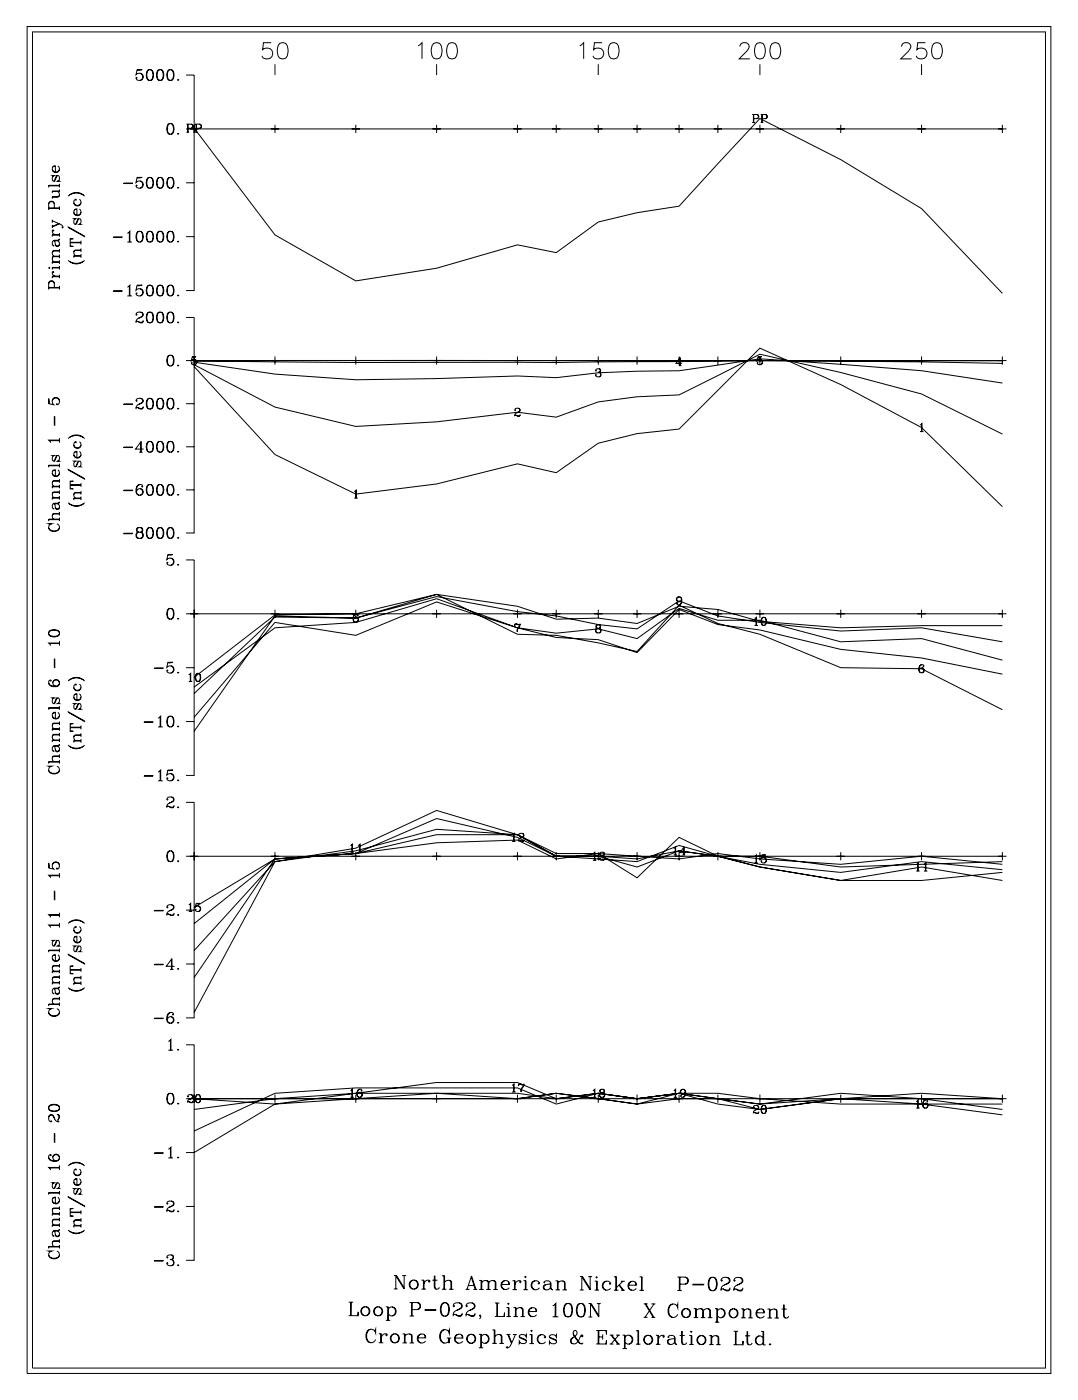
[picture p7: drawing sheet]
<svg xmlns="http://www.w3.org/2000/svg" width="215mm" height="279mm" viewBox="0 0 215 279" stroke-linecap="round" stroke-linejoin="round" font-family="sans-serif">
<g fill="none" stroke="#000" stroke-width=".2">
<path d="M5.4 5.3h204v268.5h-204zM6.5 6.4h201.9v266.3h-201.9zM27.3 14l1-.1h-1l-.2 1a.77 .77 0 0 1 1.2-.2 .77 .77 0 0 1 0 1.2 .77 .77 0 0 1-1.2-.3l.1-.2v.2M27.9 14.6a.75 .75 0 0 1 .5 .7 .75 .75 0 0 1-.5 .7M29.8 13.9a.97 .97 0 0 0-.6 1.2l.1 .5a.67 .67 0 0 0 .6 .4 .67 .67 0 0 0 .6-.4 1.82 1.82 0 0 0-.2-1.6 .58 .58 0 0 0-.9 .3 1.26 1.26 0 0 0 .4 1.7M30 13.9a1.36 1.36 0 0 1 0 2.1M31.8 13.9a1.16 1.16 0 0 0-.5 1.7 .66 .66 0 0 0 .6 .4 .66 .66 0 0 0 .6-.4 1.71 1.71 0 0 0-.2-1.6 .58 .58 0 0 0-.9 .3 1.25 1.25 0 0 0 .4 1.7M32 13.9a1.38 1.38 0 0 1 0 2.1M33.9 13.9a.97 .97 0 0 0-.7 1.2l.1 .5a.67 .67 0 0 0 .7 .4 .67 .67 0 0 0 .6-.4 1.82 1.82 0 0 0-.2-1.6 .58 .58 0 0 0-.9 .3 1.26 1.26 0 0 0 .4 1.7M34.1 13.9a1.36 1.36 0 0 1 0 2.1M35.5 15.8l.1 .1-.1 .1zM37.1 15h1.6v42.9h-1.6"/>
<path d="M54 8.5h-1.5l-.2 1.4a1.14 1.14 0 0 1 1.8 0 1.14 1.14 0 0 1-.2 1.7 1.14 1.14 0 0 1-1.7-.5M54.8 12.8v2.2M55.7 8.7a1.05 1.05 0 0 1 1.6 .4 2.69 2.69 0 0 1-.4 2.5 1.06 1.06 0 0 1-1.5-.5 2.68 2.68 0 0 1 .3-2.4zM83.3 9.1l.8-.6v3.2M86.4 8.7a1.05 1.05 0 0 1 1.5 .4 2.68 2.68 0 0 1-.3 2.5 1.06 1.06 0 0 1-1.5-.5 2.68 2.68 0 0 1 .3-2.4zM87 12.8v2.2M89.5 8.7a1.04 1.04 0 0 1 1.5 .4 2.66 2.66 0 0 1-.3 2.5 1.06 1.06 0 0 1-1.5-.5 2.68 2.68 0 0 1 .3-2.4zM115.5 9.1l.8-.6v3.2M119.2 12.8v2.2M120 8.5h-1.5l-.2 1.4a1.14 1.14 0 0 1 1.7 0 1.14 1.14 0 0 1-.2 1.7 1.14 1.14 0 0 1-1.6-.5M121.7 8.7a1.04 1.04 0 0 1 1.5 .4 2.65 2.65 0 0 1-.3 2.5 1.05 1.05 0 0 1-1.5-.5 2.68 2.68 0 0 1 .3-2.4zM147.5 9.3a.81 .81 0 0 1 .6-.8h.6a.79 .79 0 0 1 .5 1.2l-1.9 2h2.2"/>
<path d="M150.8 8.7a1.05 1.05 0 0 1 1.6 .4 2.68 2.68 0 0 1-.3 2.5 1.06 1.06 0 0 1-1.6-.5 2.68 2.68 0 0 1 .3-2.4zM151.4 12.8v2.2M153.9 8.7a1.04 1.04 0 0 1 1.5 .4 2.65 2.65 0 0 1-.3 2.5 1.05 1.05 0 0 1-1.5-.5 2.68 2.68 0 0 1 .3-2.4zM179.7 9.3a.81 .81 0 0 1 .6-.8h.6a.79 .79 0 0 1 .5 1.2l-1.9 2h2.2M183.7 12.8v2.2M184.4 8.5h-1.5l-.2 1.4a1.14 1.14 0 0 1 1.8 0 1.14 1.14 0 0 1-.2 1.7 1.14 1.14 0 0 1-1.7-.5M186.1 8.7a1.04 1.04 0 0 1 1.5 .4 2.65 2.65 0 0 1-.3 2.5 1.05 1.05 0 0 1-1.5-.5 2.7 2.7 0 0 1 .3-2.4zM9.7 37h2.1M10.4 33.8a.75 .75 0 0 0 .7 .5 .75 .75 0 0 0 .7-.5M11 33.2l-.5 .1M11.4 35l-.5 1h-.4a.7 .7 0 0 1 .1-.9l.2-.1h-.4l.2 .1M11.5 38.2a.66 .66 0 0 1 0 1.1h-1.1"/>
<path d="M11.5 33.1a.72 .72 0 0 1 .2 1 .72 .72 0 0 1-1.1 0 .72 .72 0 0 1 .2-1h.2v1.2M11.6 36l.2 .1h-.4l.4-.4v-.4l-.2-.3h-.3l-.6 1.1M11.8 38.9l-.3 .3h-1.1v.4M11.8 36.6v.8M11.8 37.8v.4h-1.4M11.8 38.1h-1.4v.4M11.8 36.9h-2.1v.5M13.6 39.1a2.2 2.2 0 0 1 3.3 0M13.8 38.9l.4-.2a2.57 2.57 0 0 1 2.5 .2M15.8 39.7a.72 .72 0 0 1 .2 1.1 .72 .72 0 0 1-1.1 0 .72 .72 0 0 1 .2-1.1v.2l-.1-.1M24.7 36.5l1.7 .1zM27.3 35.5l1-.1h-1l-.2 1a.77 .77 0 0 1 1.2-.3 .77 .77 0 0 1 0 1.2 .77 .77 0 0 1-1.2-.2l.1-.2v.2"/>
<path d="M27.9 36.1a.75 .75 0 0 1 .5 .7 .75 .75 0 0 1-.5 .7M29.8 35.4a.97 .97 0 0 0-.6 1.2l.1 .5a.67 .67 0 0 0 .6 .4 .67 .67 0 0 0 .6-.4 1.82 1.82 0 0 0-.2-1.6 .58 .58 0 0 0-.9 .3 1.26 1.26 0 0 0 .4 1.7M30 35.4a1.36 1.36 0 0 1 0 2.1M31.8 35.4a1.16 1.16 0 0 0-.5 1.7 .66 .66 0 0 0 .6 .4 .66 .66 0 0 0 .6-.4 1.71 1.71 0 0 0-.2-1.6 .58 .58 0 0 0-.9 .3 1.25 1.25 0 0 0 .4 1.7M32 35.4a1.38 1.38 0 0 1 0 2.1M33.9 35.4a.97 .97 0 0 0-.7 1.2l.1 .5a.67 .67 0 0 0 .7 .4 .67 .67 0 0 0 .6-.4 1.82 1.82 0 0 0-.2-1.6 .58 .58 0 0 0-.9 .3 1.26 1.26 0 0 0 .4 1.7M33.9 24.6a.97 .97 0 0 0-.7 1.2l.1 .6a.67 .67 0 0 0 .7 .4 .67 .67 0 0 0 .6-.4 1.82 1.82 0 0 0-.2-1.7 .58 .58 0 0 0-.9 .3 1.26 1.26 0 0 0 .4 1.8M34.1 35.4a1.36 1.36 0 0 1 0 2.1M34.1 24.6a1.36 1.36 0 0 1 0 2.2M35.5 37.3l.1 .1-.1 .1zM35.5 26.6l.1 .1-.1 .1zM37.1 25.7h2.4"/>
<path d="M37.1 36.4h1.6M37.2 24.7h.9a.42 .42 0 0 1 .4 .5 .42 .42 0 0 1-.4 .4h-.6M37.2 26.3h.5M37.4 24.7v1.6M37.5 24.7v1.6M38.1 24.7l.3 .3-.1 .4-.2 .2M38.7 25.5l16.1 21.3 16.1 9.2 16.1-2.5 16.1-4.7 7.8 1.6 8.3-6.1 7.8-1.9 8.3-1.3 16.1-17.5 16.2 8.2 16.1 9.8 16.1 16.9M38.7 25.7h161.1M38.7 24.9v1.6M38.8 24.7h1a.42 .42 0 0 1 .4 .5 .42 .42 0 0 1-.4 .4h-.6M38.8 26.3h.6M39.1 24.7v1.6"/>
<path d="M39.2 24.7v1.6M39.8 24.7l.3 .3-.1 .4-.2 .2M54 25.7h1.6M54.8 24.9v1.6M70.1 25.7h1.6M70.9 24.9v1.6M86.2 25.7h1.6M87 24.9v1.6M102.3 25.7h1.6M103.1 24.9v1.6M110 25.7h1.7M110.9 24.9v1.6"/>
<path d="M118.4 25.7h1.7M119.2 24.9v1.6M126.1 25.7h1.7M127 24.9v1.6M134.5 25.7h1.7M135.3 24.9v1.6M142.3 25.7h1.6M143.1 24.9v1.6M149.9 22.8h.9a.42 .42 0 0 1 .4 .4 .42 .42 0 0 1-.4 .5h-.6M149.9 24.4h.5M150.1 22.8v1.6M150.2 22.8v1.6"/>
<path d="M150.6 25.7h1.7M150.8 22.8l.3 .3v.4l-.3 .2M151.4 24.9v1.6M151.6 22.8h.9a.42 .42 0 0 1 .4 .4 .42 .42 0 0 1-.4 .5h-.6M151.6 24.4h.5M151.8 22.8v1.6M151.9 22.8v1.6M152.5 22.8l.3 .3-.1 .4-.2 .2M166.7 25.7h1.7M167.6 24.9v1.6M182.8 25.7h1.7M183.7 24.9v1.6"/>
<path d="M199 25.7h1.6M199.8 24.9v1.6M9.7 56.5a.58 .58 0 0 1 .6-.4 .58 .58 0 0 1 .5 .4M9.7 40.6a.58 .58 0 0 1 .6-.4 .58 .58 0 0 1 .5 .4M9.7 57.4h2.1M9.7 57.3h2.1M9.7 41.5h2.1M9.7 41.4h2.1M9.8 53.3v.2l-.1-.1zM10.4 44l1.4 .6a.84 .84 0 0 1 .8 .7l-.1 .1v-.2M10.4 55.1h1.4M10.4 43.8v.6"/>
<path d="M10.4 44.8v.6M10.4 53.4h1.4M10.4 52.3h1.4M10.4 46.9h1.4M10.5 54.2l.1 .1 .1-.1-.2-.1a.59 .59 0 0 0 0 .6 .59 .59 0 0 0 .5 .3M10.5 45.9h.2l-.2-.1a.59 .59 0 0 0 .5 1M10.8 57.3v-.8a.56 .56 0 0 0-.5-.6 .56 .56 0 0 0-.6 .6v1.2M10.8 48l.3 1 .4 .1a.65 .65 0 0 0 0-1.1M10.8 41.4v-.8a.56 .56 0 0 0-.5-.5 .56 .56 0 0 0-.6 .5v1.3M11 48.7a.42 .42 0 0 0 .4 .3 .42 .42 0 0 0 .4-.3M11.6 44.6l-1.2 .5M11.8 51.1h-1.1a.66 .66 0 0 0 0 1.1"/>
<path d="M11.8 51.2h-1.1l-.3 .3M11.8 49.9h-1.1a.66 .66 0 0 0 0 1.2M11.8 50h-1.1l-.3 .3M11.8 47.7l-.3 .2-.9 .1a.7 .7 0 0 0-.1 .9l.2 .1-.1-.1M11.8 47.6l-.1 .3-.2 .1h-.9M11.8 41.1v.8M11.8 46.5v.7M11.8 49.6v.7M11.8 50.7v.8M11.8 51.9v.7M11.8 53v.7M11.8 54.7v.8"/>
<path d="M11.8 57v.7M11.8 55h-1.4v.5M11.8 46.8h-1.4v.4M11.8 52.2h-1.4v.4M11.8 53.3h-1.4v.4M11.8 44.6l-1.4 .6M13.6 51.9a2.2 2.2 0 0 0 3.3 0M13.6 45.2l3.3 2zM13.8 52.1l.4 .2a2.67 2.67 0 0 0 2.5-.2M14 47.7l.6-.1h-.6v1.5h.6l-.6-.1M14 48.4h2.1M14 48.3h2.1"/>
<path d="M14.7 42.4a.75 .75 0 0 0 .7 .5 .75 .75 0 0 0 .7-.5M14.7 40.4a.75 .75 0 0 0 .7 .5 .75 .75 0 0 0 .7-.5M14.7 51.1h1.4M15.3 41.8l-.5 .1M15.7 43.6l-.5 1h-.4a.7 .7 0 0 1 .1-.9l.2-.1h-.4l.2 .1M15.8 41.7a.72 .72 0 0 1 .2 1 .72 .72 0 0 1-1.1 0 .72 .72 0 0 1 .2-1h.2v1.2M15.9 44.6l.2 .1h-.4l.4-.4v-.4l-.2-.3h-.3l-.6 1.1M16.1 49.8h-1.1a.65 .65 0 0 0 0 1.2M16.1 49.9h-1.1l-.3 .3M16.1 51h-1.4v.4M16.1 48v.7M16.1 49.5v.7"/>
<path d="M16.1 50.7v.7M22.6 58l1.7 .1zM22.6 47.2l1.7 .1zM25.4 57.2l.5-.4v2.2M25.4 46.5l.5-.4v2.1M25.4 59h.9M25.4 48.2h.9M25.8 46.2v2M25.8 56.9v2.1M27.3 56.9l1-.1h-1l-.2 1.1a.77 .77 0 0 1 1.2-.3 .77 .77 0 0 1 0 1.2 .77 .77 0 0 1-1.2-.2l.1-.2v.2M27.7 46.1a1.16 1.16 0 0 0-.5 1.7 .66 .66 0 0 0 .6 .5 .66 .66 0 0 0 .6-.5 1.71 1.71 0 0 0-.2-1.6 .58 .58 0 0 0-.9 .3 1.25 1.25 0 0 0 .4 1.7M27.9 57.6a.75 .75 0 0 1 .5 .7 .75 .75 0 0 1-.5 .7"/>
<path d="M27.9 46.1a1.38 1.38 0 0 1 0 2.1M29.8 56.8a.97 .97 0 0 0-.6 1.3l.1 .5a.67 .67 0 0 0 .6 .4 .67 .67 0 0 0 .6-.4 1.82 1.82 0 0 0-.2-1.7 .58 .58 0 0 0-.9 .3 1.26 1.26 0 0 0 .4 1.8M29.8 46.1a.97 .97 0 0 0-.6 1.2l.1 .5a.67 .67 0 0 0 .6 .5 .67 .67 0 0 0 .6-.5 1.82 1.82 0 0 0-.2-1.6 .58 .58 0 0 0-.9 .3 1.26 1.26 0 0 0 .4 1.7M30 56.8a1.36 1.36 0 0 1 0 2.2M30 46.1a1.36 1.36 0 0 1 0 2.1M31.8 56.8a1.16 1.16 0 0 0-.5 1.8 .66 .66 0 0 0 .6 .4 .66 .66 0 0 0 .6-.4 1.71 1.71 0 0 0-.2-1.7 .58 .58 0 0 0-.9 .3 1.25 1.25 0 0 0 .4 1.8M31.8 46.1a1.16 1.16 0 0 0-.5 1.7 .66 .66 0 0 0 .6 .5 .66 .66 0 0 0 .6-.5 1.71 1.71 0 0 0-.2-1.6 .58 .58 0 0 0-.9 .3 1.25 1.25 0 0 0 .4 1.7M32 56.8a1.38 1.38 0 0 1 0 2.2M32 46.1a1.38 1.38 0 0 1 0 2.1M33.9 56.8a.97 .97 0 0 0-.7 1.3l.1 .5a.67 .67 0 0 0 .7 .4 .67 .67 0 0 0 .6-.4 1.82 1.82 0 0 0-.2-1.7 .58 .58 0 0 0-.9 .3 1.26 1.26 0 0 0 .4 1.8M33.9 46.1a.97 .97 0 0 0-.7 1.2l.1 .5a.67 .67 0 0 0 .7 .5 .67 .67 0 0 0 .6-.5 1.82 1.82 0 0 0-.2-1.6 .58 .58 0 0 0-.9 .3 1.26 1.26 0 0 0 .4 1.7M34.1 56.8a1.36 1.36 0 0 1 0 2.2"/>
<path d="M34.1 46.1a1.36 1.36 0 0 1 0 2.1M35.5 58.8l.1 .1-.1 .1zM35.5 48l.1 .1-.1 .1zM37.1 47.2h1.6M10.4 79.9a.75 .75 0 0 1 .7-.6 .75 .75 0 0 1 .7 .6M27.2 79.8l.1 .1h-.2a.74 .74 0 0 1 .8-.5 .74 .74 0 0 1 .6 .6l-.4 .4a1.06 1.06 0 0 0-1 1.1M27.2 62.6v.2l-.1-.1a.74 .74 0 0 1 .8-.5 .74 .74 0 0 1 .6 .6l-.4 .4a1.06 1.06 0 0 0-1 1.2M28 79.4l.2 .1a.49 .49 0 0 1 .1 .7l-.7 .4M28 62.2l.2 .1a.49 .49 0 0 1 .1 .7l-.7 .4M28.5 64l-.3 .2-.8-.2-.3 .1M28.5 63.8l-.2 .6h-.4l-.5-.4M29.8 79.4a.97 .97 0 0 0-.6 1.2l.1 .5a.67 .67 0 0 0 .6 .4 .67 .67 0 0 0 .6-.4 1.82 1.82 0 0 0-.2-1.6 .58 .58 0 0 0-.9 .3 1.26 1.26 0 0 0 .4 1.7"/>
<path d="M29.8 62.2a.97 .97 0 0 0-.6 1.2l.1 .5a.67 .67 0 0 0 .6 .5 .67 .67 0 0 0 .6-.5 1.82 1.82 0 0 0-.2-1.6 .58 .58 0 0 0-.9 .3 1.26 1.26 0 0 0 .4 1.8M30 79.4a1.36 1.36 0 0 1 0 2.1M30 62.2a1.36 1.36 0 0 1 0 2.2M31.8 79.4a1.15 1.15 0 0 0-.5 1.7 .66 .66 0 0 0 .6 .4 .66 .66 0 0 0 .6-.4 1.71 1.71 0 0 0-.2-1.6 .58 .58 0 0 0-.9 .3 1.25 1.25 0 0 0 .4 1.7M31.8 62.2a1.16 1.16 0 0 0-.5 1.7 .66 .66 0 0 0 .6 .5 .66 .66 0 0 0 .6-.5 1.71 1.71 0 0 0-.2-1.6 .58 .58 0 0 0-.9 .3 1.25 1.25 0 0 0 .4 1.8M32 79.4a1.38 1.38 0 0 1 0 2.1M32 62.2a1.38 1.38 0 0 1 0 2.2M33.9 79.4a.97 .97 0 0 0-.7 1.2l.1 .5a.67 .67 0 0 0 .7 .4 .67 .67 0 0 0 .6-.4 1.82 1.82 0 0 0-.2-1.6 .58 .58 0 0 0-.9 .3 1.26 1.26 0 0 0 .4 1.7M33.9 70.8a.97 .97 0 0 0-.7 1.2l.1 .5a.67 .67 0 0 0 .7 .5 .67 .67 0 0 0 .6-.5 1.82 1.82 0 0 0-.2-1.6 .58 .58 0 0 0-.9 .3 1.26 1.26 0 0 0 .4 1.7M33.9 62.2a.97 .97 0 0 0-.7 1.2l.1 .5a.67 .67 0 0 0 .7 .5 .67 .67 0 0 0 .6-.5 1.82 1.82 0 0 0-.2-1.6 .58 .58 0 0 0-.9 .3 1.26 1.26 0 0 0 .4 1.8M34.1 79.4a1.35 1.35 0 0 1 0 2.1M34.1 70.8a1.36 1.36 0 0 1 0 2.1"/>
<path d="M34.1 62.2a1.36 1.36 0 0 1 0 2.2M35.5 72.7l.1 .1-.1 .1zM35.5 64.1l.1 .1-.1 .2zM37.1 63.3h1.6v42.9h-1.6M37.1 71.9h2.4M38.3 71.2l.8-.1h-.8l-.1 .8a.58 .58 0 0 1 .8-.2 .58 .58 0 0 1 0 .9 .58 .58 0 0 1-.8-.2v-.1v.1M38.7 73.1l16.1 17.5 16.1 7.9 16.1-2 16.1-4 7.8 1.7 8.3-5.9 7.8-1.9 8.3-.9 16.1-16.1 16.2 7.2 16.1 8.6 16.1 15.8M38.7 71.9h161.1M38.7 71.1v1.6l16.1 8.4 16.1 3.9 16.1-.9 16.1-1.9 7.8 .9 8.3-3 7.8-1 8.3-.4 16.1-8.1 16.2 3.6 16.1 4.3 16.1 8M38.7 72.2l16.1 2.4 16.1 1.1 16.1-.2 16.1-.6 7.8 .4 8.3-1 7.8-.3 8.3-.1 16.1-2.4 32.3 2.4 16.1 2.4M38.7 71.9a2724 2724 0 0 0 64.4 .3l7.8 .1 32.2-.3a2138.8 2138.8 0 0 1 56.7 .4M38.8 71.6l.1 .1a.56 .56 0 0 1 .3 .6 .56 .56 0 0 1-.4 .4"/>
<path d="M54 71.9h1.6M54.8 71.1v1.6M70.1 71.9h1.6M70.9 71.1v1.6M86.2 71.9h1.6M87 71.1v1.6M102.3 71.9h1.6M103.1 71.1v1.6M110 71.9h1.7M110.9 71.1v1.6M118.4 71.9h1.7M118.8 73.8v.1h-.1a.51 .51 0 0 1 .5-.4 .51 .51 0 0 1 .5 .5l-.1 .1-.4 .1"/>
<path d="M119.2 71.1v1.6M119.4 73.5l.2 .2-.1 .4-.1 .1 .1 .1a.45 .45 0 0 1 .3 .5 .45 .45 0 0 1-.4 .3l-.6-.1-.1-.2 .1-.1v.1M119.6 74.3l.1 .5-.3 .3M126.1 71.9h1.7M127 71.1v1.6M134.5 71.9h1.7M135.3 72.9h.5M135.3 71.1v1.6M135.5 71.4v1.5M136 72.4h-1.3l.9-1.1v1.6M142.3 71.9h1.6M143.1 71.1v1.6"/>
<path d="M150.6 71.9h1.7M151.1 71.2l.7-.1h-.7l-.2 .8a.57 .57 0 0 1 .9-.3 .57 .57 0 0 1 0 .9 .57 .57 0 0 1-.9-.2l.1-.1v.2M151.4 71.1v1.6M151.5 71.6l.2 .1a.56 .56 0 0 1 .2 .5 .56 .56 0 0 1-.4 .5M166.7 71.9h1.7M167.6 71.1v1.6M182.8 71.9h1.7M183.7 71.1v1.6M199 71.9h1.6M199.8 71.1v1.6M9.7 92.8h2.1M9.8 80.5l-.1-1.1v1.1l1 .2a.77 .77 0 0 1-.2-1.2 .77 .77 0 0 1 1.2 0 .77 .77 0 0 1-.3 1.2l-.2-.1 .1-.1 .1 .1"/>
<path d="M9.8 87.8h2M10.4 94.4a.75 .75 0 0 0 .7 .5 .75 .75 0 0 0 .7-.5M10.4 99.3h1.4M10.4 97h1.4M10.8 83l.1 1.8zM11 93.8l-.5 .1M11.4 90.8l-.5 1-.3 .1a.7 .7 0 0 1-.1-.9l.3-.2h-.4l.2 .1M11.5 93.7a.72 .72 0 0 1 .2 1 .72 .72 0 0 1-1.1 0 .72 .72 0 0 1 .2-1h.2v1.2M11.6 91.8l.2 .1h-.4l.4-.4v-.4l-.2-.3h-.3l-.6 1.1M11.8 100l-.1 .3-.2 .1h-.9M11.8 98.1h-1.1a.66 .66 0 0 0 0 1.1M11.8 98.2h-1.1l-.3 .3"/>
<path d="M11.8 95.8h-1.1a.65 .65 0 0 0 0 1.1M11.8 95.9h-1.1l-.3 .3M11.8 87.7h-2.1l.4 .5M11.8 87.3v.9M11.8 92.4v.7M11.8 95.5v.7M11.8 96.6v.7M11.8 97.8v.7M11.8 98.9v.7M11.8 96.9h-1.4v.4M11.8 99.2h-1.4v.4M11.8 92.7h-2.1v.4"/>
<path d="M13.6 93.6l3.3 1.9zM13.6 87.4a2.2 2.2 0 0 1 3.3 0M13.8 87.2l.4-.2a2.56 2.56 0 0 1 2.5 .2M14 96l.6-.1h-.6v1.5h.6l-.6-.1M14 96.7h2.1M14 96.6h2.1M14.7 90.7a.75 .75 0 0 0 .7 .5 .75 .75 0 0 0 .7-.5M14.7 88.7a.75 .75 0 0 0 .7 .6 .75 .75 0 0 0 .7-.6M14.7 99.4h1.4M15.3 90.1l-.5 .1M15.7 91.9l-.5 1h-.4a.7 .7 0 0 1 .1-.9l.2-.1h-.4l.2 .1M15.8 90a.72 .72 0 0 1 .2 1.1 .72 .72 0 0 1-1.1 0 .72 .72 0 0 1 .2-1.1h.2v1.2"/>
<path d="M15.8 88a.72 .72 0 0 1 .2 1.1 .72 .72 0 0 1-1.1 0 .72 .72 0 0 1 .2-1.1v.2l-.1-.1M15.9 92.9l.2 .1h-.4l.4-.4v-.4l-.2-.3h-.3l-.6 1.1M16.1 98.2h-1.1a.65 .65 0 0 0 0 1.1M16.1 98.3h-1.1l-.3 .3M16.1 99.3h-1.4v.4M16.1 96.3v.7M16.1 97.8v.8M16.1 99v.7M24.7 97.7l1.7 .1zM24.7 89.1l1.7 .1zM24.7 80.5l1.7 .1zM27.7 90.1h.7"/>
<path d="M27.8 96.6a1.29 1.29 0 0 0-.1 2.1M27.9 97.4a.69 .69 0 0 1 .5 .7 .69 .69 0 0 1-.5 .6M28 88.2v1.9M28.3 96.9l-.1 .1 .1 .1 .1-.2a.75 .75 0 0 0-.9-.3 .75 .75 0 0 0-.4 .9v.6a.7 .7 0 0 0 .7 .7 .7 .7 0 0 0 .7-.7 .7 .7 0 0 0-.7-.7l-.5 .3-.1 .3M28.5 81.2l-.3 .2-.8-.2-.3 .1M28.5 81l-.2 .5h-.4l-.5-.3M28.6 89.5h-1.6l1.1-1.5v2.1M29.8 96.6a.97 .97 0 0 0-.6 1.2l.1 .5a.67 .67 0 0 0 .6 .4 .67 .67 0 0 0 .6-.4 1.82 1.82 0 0 0-.2-1.6 .58 .58 0 0 0-.9 .3 1.26 1.26 0 0 0 .4 1.7M29.8 88a.97 .97 0 0 0-.6 1.2l.1 .5a.67 .67 0 0 0 .6 .4 .67 .67 0 0 0 .6-.4 1.83 1.83 0 0 0-.2-1.6 .58 .58 0 0 0-.9 .3 1.27 1.27 0 0 0 .4 1.7M30 96.6a1.36 1.36 0 0 1 0 2.1M30 88a1.36 1.36 0 0 1 0 2.1M31.8 96.6a1.16 1.16 0 0 0-.5 1.7 .66 .66 0 0 0 .6 .4 .66 .66 0 0 0 .6-.4 1.71 1.71 0 0 0-.2-1.6 .58 .58 0 0 0-.9 .3 1.25 1.25 0 0 0 .4 1.7"/>
<path d="M31.8 88a1.15 1.15 0 0 0-.5 1.7 .66 .66 0 0 0 .6 .4 .66 .66 0 0 0 .6-.4 1.72 1.72 0 0 0-.2-1.6 .58 .58 0 0 0-.9 .3 1.26 1.26 0 0 0 .4 1.7M32 96.6a1.38 1.38 0 0 1 0 2.1M32 88a1.38 1.38 0 0 1 0 2.1M33.9 96.6a.97 .97 0 0 0-.7 1.2l.1 .5a.67 .67 0 0 0 .7 .4 .67 .67 0 0 0 .6-.4 1.82 1.82 0 0 0-.2-1.6 .58 .58 0 0 0-.9 .3 1.26 1.26 0 0 0 .4 1.7M33.9 88a.97 .97 0 0 0-.7 1.2l.1 .5a.67 .67 0 0 0 .7 .4 .67 .67 0 0 0 .6-.4 1.83 1.83 0 0 0-.2-1.6 .58 .58 0 0 0-.9 .3 1.27 1.27 0 0 0 .4 1.7M34.1 96.6a1.36 1.36 0 0 1 0 2.1M34.1 88a1.36 1.36 0 0 1 0 2.1M35.4 98.6h.2l-.1 .1zM35.4 90h.2l-.1 .1zM35.5 81.3l.1 .1-.1 .1zM37.1 97.6h1.6M37.1 89.1h1.6"/>
<path d="M37.1 80.5h1.6M70.6 98l.4-.3v1.6M70.6 99.3h.7M70.9 97.8v1.5M102.7 81.7v.1l-.1-.1a.55 .55 0 0 1 .6-.4 .55 .55 0 0 1 .5 .5l-.4 .3a.78 .78 0 0 0-.7 .9M103.3 81.4l.3 .3a.6 .6 0 0 1-.6 .6M103.7 82.8l-.3 .1-.8-.1M103.7 82.6l-.2 .4-.7-.2M183.4 84.7l.3-.3v1.6M183.4 86h.7M183.7 84.5v1.5M9.7 105.2a1.22 1.22 0 0 0 2.1 0"/>
<path d="M9.7 103.6h2.1M10.8 100.4l.3 1 .4 .1a.64 .64 0 0 0 0-1.1M11 101.1a.42 .42 0 0 0 .4 .3 .42 .42 0 0 0 .4-.3M11.3 104.4a.79 .79 0 0 1 .5 .9 .79 .79 0 0 1-.8 .6 .94 .94 0 0 1-1-.2 .94 .94 0 0 1-.2-1l.2-.2-.3-.1h.6l-.3 .1M11.8 102.3h-1.1a.66 .66 0 0 0 0 1.2M11.8 102.5h-1.1l-.3 .3M11.8 100.1l-.3 .2-.9 .1a.7 .7 0 0 0-.1 .9l.2 .1-.1-.1M11.8 102v.8M11.8 103.2v.7M11.8 103.5h-2.1v.4M13.6 100.2a2.2 2.2 0 0 0 3.3 0M13.8 100.4l.4 .2a2.67 2.67 0 0 0 2.5-.2"/>
<path d="M24.7 106.3l1.7 .1zM27.6 105.2l-.3 .1-.1 .5a.72 .72 0 0 0 1.2 0v-.3a.7 .7 0 0 0-1-.2l-.1 .5 .3 .3M27.6 106.1l-.3 .1-.2 .3a.71 .71 0 0 0 .9 .8 .71 .71 0 0 0 .3-1.1l-.3-.1M27.6 106.1l-.2 .1a.69 .69 0 0 0-.1 .9l.3 .2M28 105.2l.3 .3v.3l-.3 .3M28 106.1l.2 .1a.7 .7 0 0 1 .1 .9l-.3 .2M29.8 105.2a.97 .97 0 0 0-.6 1.2l.1 .5a.67 .67 0 0 0 .6 .4 .67 .67 0 0 0 .6-.4 1.82 1.82 0 0 0-.2-1.6 .58 .58 0 0 0-.9 .3 1.26 1.26 0 0 0 .4 1.7M30 105.2a1.36 1.36 0 0 1 0 2.1M31.8 105.2a1.16 1.16 0 0 0-.5 1.7 .66 .66 0 0 0 .6 .4 .66 .66 0 0 0 .6-.4 1.71 1.71 0 0 0-.2-1.6 .58 .58 0 0 0-.9 .3 1.25 1.25 0 0 0 .4 1.7M32 105.2a1.38 1.38 0 0 1 0 2.1M33.5 110.6l1-.1h-1l-.3 1a.77 .77 0 0 1 1.2-.2 .77 .77 0 0 1 0 1.2 .77 .77 0 0 1-1.2-.2l.1-.2 .2 .1-.2 .1M33.9 105.2a.97 .97 0 0 0-.7 1.2l.1 .5a.67 .67 0 0 0 .7 .4 .67 .67 0 0 0 .6-.4 1.82 1.82 0 0 0-.2-1.6 .58 .58 0 0 0-.9 .3 1.26 1.26 0 0 0 .4 1.7"/>
<path d="M34.1 105.2a1.36 1.36 0 0 1 0 2.1M34.1 111.2a.75 .75 0 0 1 .5 .8 .75 .75 0 0 1-.5 .7M35.5 107.1l.1 .1-.1 .1zM35.5 112.5l.1 .1-.1 .1zM37.1 111.6h1.6v43h-1.6M135.3 119l-.3 .2a.51 .51 0 0 0 .3 .8M135.4 119a.96 .96 0 0 1-.1 1.6M135.8 119.5a.52 .52 0 0 1-.7 .4 .52 .52 0 0 1-.2-.8 .52 .52 0 0 1 .8-.1 .88 .88 0 0 1 .2 1 .88 .88 0 0 1-.8 .6l-.2-.3 .1-.1v.1M9.7 136.2a1.29 1.29 0 0 0 2.1 0M9.7 126.3a1.15 1.15 0 0 0 1.7 .5 .66 .66 0 0 0 .5-.6 .66 .66 0 0 0-.5-.6 1.74 1.74 0 0 0-1.6 .2 .59 .59 0 0 0 .3 .9 1.24 1.24 0 0 0 1.7-.4M9.7 126.1a1.38 1.38 0 0 1 2.1 0M9.8 128.3h2"/>
<path d="M10 135.6l.1 .1 .1-.1-.2-.1a.74 .74 0 0 0-.2 1 .74 .74 0 0 0 .8 .4h.6a.69 .69 0 0 0 .7-.8 .69 .69 0 0 0-.8-.6 .69 .69 0 0 0-.5 1l.5 .3M10.5 136a.69 .69 0 0 1 .7-.5 .69 .69 0 0 1 .6 .5M10.8 131.3l.1 1.8zM11.4 139.1l-.5 1-.3 .1a.7 .7 0 0 1-.1-.9l.3-.2h-.4l.2 .1M11.8 128.2h-2.1l.4 .5M11.8 127.8v.9M13.6 135.7a2.2 2.2 0 0 1 3.3 0M13.8 135.5l.4-.2a2.56 2.56 0 0 1 2.5 .2M14.7 139a.75 .75 0 0 0 .7 .5 .75 .75 0 0 0 .7-.5M14.7 137.1a.75 .75 0 0 0 .7 .5 .75 .75 0 0 0 .7-.5M15.3 138.4l-.5 .1M15.8 138.3a.72 .72 0 0 1 .2 1.1 .72 .72 0 0 1-1.1 0 .72 .72 0 0 1 .2-1.1h.2v1.2"/>
<path d="M15.8 136.4a.72 .72 0 0 1 .2 1 .72 .72 0 0 1-1.1 0 .72 .72 0 0 1 .2-1v.2l-.1-.1M30.8 133.1l1.7 .1zM33.5 132.1l1-.1h-1l-.3 1a.77 .77 0 0 1 1.2-.2 .77 .77 0 0 1 0 1.2 .77 .77 0 0 1-1.2-.3l.1-.2 .2 .1-.2 .1M33.9 121.3a.97 .97 0 0 0-.7 1.2l.1 .5a.67 .67 0 0 0 .7 .4 .67 .67 0 0 0 .6-.4 1.82 1.82 0 0 0-.2-1.6 .58 .58 0 0 0-.9 .3 1.26 1.26 0 0 0 .4 1.7M34.1 132.7a.75 .75 0 0 1 .5 .7 .75 .75 0 0 1-.5 .8M34.1 121.3a1.36 1.36 0 0 1 0 2.1M35.5 133.9l.1 .1-.1 .2zM35.5 123.2l.1 .1-.1 .1zM37.1 122.3h2.4M37.1 133.1h1.6M37.6 134.5l.4-.3v1.6M37.6 135.8h.7"/>
<path d="M37.9 134.3v1.5M38.7 122.3h161.1M38.7 121.5v1.7M39.4 134.2a.93 .93 0 0 0 0 1.6h.1a.94 .94 0 0 0 0-1.6h-.1a1.04 1.04 0 0 0 0 1.6M39.5 134.2a1.04 1.04 0 0 1 0 1.6M54 122.3h1.6M54.8 121.5v1.7M70.1 122.3h1.6M70.9 122.4a.96 .96 0 0 0-.1 1.6M70.9 121.5v1.7M71 123l.4 .5-.1 .3-.3 .2M71.3 122.6v.2l.1-.2a.56 .56 0 0 0-.7-.2 .56 .56 0 0 0-.3 .7v.4a.52 .52 0 0 0 .6 .6 .52 .52 0 0 0 .4-.7 .52 .52 0 0 0-.7-.3l-.3 .4"/>
<path d="M86.2 122.3h1.6M87 121.5v1.7M102.3 122.3h1.6M102.6 124.6l.2-.3 .5 .3 .4-.3-.1 .5a1.3 1.3 0 0 0-.5 1.1M102.6 124.3v.5M102.7 124.5l.3-.1 .3 .2M103.1 121.5v1.7M103.6 124.8a1.14 1.14 0 0 0-.6 1.1M110 122.3h1.7M110.9 121.5v1.7M118.4 122.3h1.7M119.1 124.5l-.3 .1v.4a.55 .55 0 0 0 .9 0v-.2a.56 .56 0 0 0-.8-.2l-.1 .4 .3 .2"/>
<path d="M119.1 125.2l-.4 .3a.53 .53 0 0 0 .6 .7 .53 .53 0 0 0 .3-.9l-.2-.1M119.1 125.2l-.3 .3v.5l.3 .2M119.2 121.5v1.7M119.4 124.5l.2 .3-.1 .4h-.1M119.4 125.2l.3 .3-.1 .5-.2 .2M126.1 122.3h1.7M127 121.5v1.7M134.5 122.3h1.7M135.3 121.5v1.7M142.3 122.3h1.6M143.1 121.5v1.7M150.4 123.4l.4-.4v1.7"/>
<path d="M150.4 124.7h.7M150.6 122.3h1.7M150.7 123.1v1.6M151.4 121.5v1.7M152.1 123a.93 .93 0 0 0 0 1.7h.2a.94 .94 0 0 0 0-1.7h-.2a1.04 1.04 0 0 0 0 1.7M152.3 123a1.04 1.04 0 0 1 0 1.7M166.7 122.3h1.7M167.6 121.5v1.7M182.8 122.3h1.7M183.7 132.5a.97 .97 0 0 0-.1 1.6M183.7 121.5v1.7M183.7 133.1l.4 .5v.3l-.4 .2"/>
<path d="M184.1 132.7v.2v-.2a.56 .56 0 0 0-.7-.2 .56 .56 0 0 0-.3 .7v.4a.52 .52 0 0 0 .6 .6 .52 .52 0 0 0 .5-.7 .52 .52 0 0 0-.8-.3l-.2 .4M199 122.3h1.6M199.8 134.4l-16.1-3.3-16.1-1.7-16.2-3.8-8.3-1.1-7.8-3-8.3 8.6-7.8-2.6-8.3-.4-7.8-2-16.1-5.1-16.1 6.6-16.1-2.5-16.1 18.9M199.8 131.6l-16.1-4.3-16.1 .6-16.2-4.3h-8.3l-7.8-2.3-8.3 6-7.8-2-8.3 .9-7.8-1.1-16.1-5.8-16.1 4.8-16.1 1-16.1 11.8M199.8 127.9l-16.1-2.8-16.1 .7-16.2-1.7-8.3-1.3-7.8-3-8.3 5.5-7.8-.8-8.3-1.7-7.8-.9-16.1-3-16.1 4.3-16.1-.2-16.1 15.2M199.8 124.7h-16.1l-16.1 .4-16.2-1.3-8.3-2.3-7.8-.7-8.3 3.5-7.8-1.1-8.3 .2-7.8-2.6-16.1-2.3-16.1 3.8-16.1 .3-16.1 12.4M199.8 121.5v1.7M9.7 153.5a1.22 1.22 0 0 0 2.1 0M9.7 151.9h2.1M9.7 141.2h2.1M10.4 142.7a.75 .75 0 0 0 .7 .5 .75 .75 0 0 0 .7-.5M10.4 147.6h1.4"/>
<path d="M10.4 145.4h1.4M10.8 148.7l.3 1 .4 .2a.64 .64 0 0 0 0-1.2M11 149.4a.42 .42 0 0 0 .4 .4 .42 .42 0 0 0 .4-.4M11 142.1l-.5 .1M11.3 152.7a.79 .79 0 0 1 .5 .9 .79 .79 0 0 1-.8 .6 .94 .94 0 0 1-1-.2 .94 .94 0 0 1-.2-1l.2-.2-.3-.1h.6l-.3 .1M11.5 142a.71 .71 0 0 1 .2 1.1 .71 .71 0 0 1-1.1 0 .71 .71 0 0 1 .2-1.1h.2v1.2M11.6 140.1l.2 .1h-.4l.4-.4v-.4l-.2-.3h-.3l-.6 1.1M11.8 150.7h-1.1a.66 .66 0 0 0 0 1.1M11.8 150.8h-1.1l-.3 .3M11.8 148.4l-.3 .2-.9 .1a.7 .7 0 0 0-.1 .9l.2 .1-.1-.1M11.8 148.3l-.1 .3-.2 .1h-.9M11.8 146.4h-1.1a.66 .66 0 0 0 0 1.1"/>
<path d="M11.8 146.5h-1.1l-.3 .3M11.8 144.1h-1.1a.65 .65 0 0 0 0 1.1M11.8 144.2h-1.1l-.3 .3M11.8 140.7v.8M11.8 143.8v.7M11.8 144.9v.8M11.8 146.1v.7M11.8 147.2v.7M11.8 150.4v.7M11.8 151.5v.7M11.8 145.2h-1.4v.5M11.8 147.5h-1.4v.4"/>
<path d="M11.8 141.1h-2.1v.4M11.8 151.8h-2.1v.4M13.6 148.5a2.2 2.2 0 0 0 3.3 0M13.6 141.9l3.3 1.9zM13.8 148.7l.4 .2a2.67 2.67 0 0 0 2.5-.2M14 144.3l.6-.1h-.6v1.6h.6l-.6-.1M14 145h2.1M14 144.9h2.1M14.7 147.7h1.4M15.7 140.2l-.5 1.1h-.4a.7 .7 0 0 1 .1-1l.2-.1h-.4l.2 .1M15.9 141.3l.2 .1h-.4l.4-.4v-.5l-.2-.3h-.3l-.6 1.2M16.1 146.5h-1.1a.65 .65 0 0 0 0 1.1"/>
<path d="M16.1 146.6h-1.1l-.3 .3M16.1 147.6h-1.4v.4M16.1 144.6v.8M16.1 146.2v.7M16.1 147.3v.7M28.8 154.6l1.7 .1zM28.8 143.9l1.7 .1zM31.5 153.9l.5-.4v2.1M31.5 143.2l.5-.5v2.2M31.5 155.6h.9M31.5 144.9h.9M31.9 142.9v2"/>
<path d="M31.9 153.6v2M33.3 159.3l.2 .1h-.3a.73 .73 0 0 1 .8-.6 .73 .73 0 0 1 .7 .7l-.4 .4a1.05 1.05 0 0 0-1.1 1.1M33.5 153.6l1-.1h-1l-.3 1a.77 .77 0 0 1 1.2-.2 .77 .77 0 0 1 0 1.2 .77 .77 0 0 1-1.2-.3l.1-.2 .2 .1-.2 .1M33.9 142.7a.97 .97 0 0 0-.7 1.3l.1 .5a.67 .67 0 0 0 .7 .4 .67 .67 0 0 0 .6-.4 1.82 1.82 0 0 0-.2-1.6 .58 .58 0 0 0-.9 .3 1.26 1.26 0 0 0 .4 1.7M34.1 154.2a.75 .75 0 0 1 .5 .7 .75 .75 0 0 1-.5 .7M34.1 142.7a1.36 1.36 0 0 1 0 2.2M34.2 158.9l.2 .1a.47 .47 0 0 1 .1 .7l-.7 .4M35.5 155.4l.1 .1-.1 .1zM35.5 144.7l.1 .1-.1 .1zM37.1 159.9h1.6v43h-1.6M37.1 143.8h1.6M199.8 141.5l-16.1-8.2-16.1-.2-16.2-6.7-8.3-2.1-7.8-3.7-8.3 9.3-7.8-1.8-8.3-1.5-7.8-.2-16.1-7.9-16.1 4.7-16.1-.4-16.1 23"/>
<path d="M9.8 173l-.1-1v1l1 .2a.77 .77 0 0 1-.2-1.1 .77 .77 0 0 1 1.2 0 .77 .77 0 0 1-.3 1.1l-.2-.1 .1-.1 .1 .1M9.8 174.6h2M10.4 172.4a.75 .75 0 0 1 .7-.5 .75 .75 0 0 1 .7 .5M10.8 177.6l.1 1.8zM11.8 174.4h-2.1l.4 .6M11.8 174v1M33.9 169.6a.97 .97 0 0 0-.7 1.2l.1 .5a.67 .67 0 0 0 .7 .4 .67 .67 0 0 0 .6-.4 1.82 1.82 0 0 0-.2-1.6 .58 .58 0 0 0-.9 .3 1.26 1.26 0 0 0 .4 1.7M34.1 169.6a1.36 1.36 0 0 1 0 2.1M34.7 160.7l-.3 .2-.9-.2-.3 .1M34.7 160.5l-.2 .5h-.4l-.6-.3M35.5 171.5l.1 .1-.1 .1zM35.5 160.8l.1 .1-.1 .1z"/>
<path d="M37.1 170.7h2.4M38.7 170.7h161.1M38.7 169.8v1.7M54 170.7h1.6M54.8 169.8v1.7M69.8 168.6l.4-.3v1.6M69.8 169.9h.7M70.1 170.7h1.6M70.1 168.3v1.6M70.9 169.8v1.7M71.4 168.6l.4-.3v1.6M71.4 169.9h.7"/>
<path d="M71.7 168.3v1.6M86.2 170.7h1.6M87 169.8v1.7M102.1 166.4l.3-.3v1.6M102.1 167.7h.6M102.3 170.7h1.6M102.4 166.2v1.5M103.1 169.8v1.7M103.4 166.4v.2l-.1-.1a.55 .55 0 0 1 .6-.4 .55 .55 0 0 1 .5 .5l-.3 .3a.81 .81 0 0 0-.8 .8M104 166.1l.3 .2v.3l-.6 .4M104.4 167.5l-.2 .1h-.9M104.4 167.3l-.1 .4-.7-.2"/>
<path d="M110 170.7h1.7M110.9 169.8v1.7M118.2 170.2l.3-.3v1.6M118.2 171.5h.6M118.4 170.7h1.7M118.5 169.9v1.6M119.2 169.8v1.7M119.5 170.2v.1v-.1l.1-.3a.6 .6 0 0 1 .9 .2l-.1 .4h-.5M120.2 169.9l.2 .2-.1 .4h-.1l.1 .1a.45 .45 0 0 1 .2 .5 .45 .45 0 0 1-.3 .4l-.6-.1-.1-.2v-.2v.2M120.4 170.7l.1 .5-.3 .3M126.1 170.7h1.7M127 169.8v1.7"/>
<path d="M134.3 169.1l.4-.3v1.6M134.3 170.4h.7M134.5 170.7h1.7M134.6 168.9v1.5M135.3 169.8v1.7M136 170.4h.6M136.3 168.9v1.5M136.7 169.9h-1.2l.8-1.1v1.6M142.3 170.7h1.6M143.1 169.8v1.7M150.4 170.7l.4-.3v1.6M150.4 172h.7"/>
<path d="M150.6 170.7h1.7M150.7 170.5v1.5M151.4 169.8v1.7M151.8 170.5l.8-.1h-.8l-.1 .8a.58 .58 0 0 1 .8-.2 .58 .58 0 0 1 0 .9 .58 .58 0 0 1-.8-.2l.1-.2v.2M152.3 170.9l.4 .5-.1 .4-.3 .2M166.7 170.7h1.7M167.6 169.8v1.7M182.6 172.3l.4-.3v1.6M182.6 173.6h.7M182.8 170.7h1.7M182.9 172.1v1.5M183.7 169.8v1.7"/>
<path d="M184.1 172.3l.4-.3v1.6M184.1 173.6h.7M184.4 172.1v1.5M199 170.7h1.6M199.8 175.5l-16.1-2.7-16.1 2.7-16.2-2.7-8.3-2.1-7.8-3.8-8.3 8.1-7.8-4.9h-8.3l-7.8-3.7-16.1-4.9-16.1 7.6-16.1 2.6-16.1 30.1M199.8 173.9l-16.1 1.6h-16.1l-16.2-2.7-16.1-4.3-8.3 3.2-16.1-1-7.8-3.8-16.1-3.8-16.1 7-16.1 1.1-16.1 23.6M199.8 173.4l-16.1-1.7-16.1 2.2-16.2-1.6-8.3-1.6-7.8-1.1-8.3 3.2-7.8-2.1h-8.3l-7.8-4.3-16.1-1.1-16.1 4.3-16.1 2.1-16.1 17.8M199.8 171.7l-32.2 1.1-16.2-2.1h-8.3l-7.8-1.1-8.3 1.6-7.8-.5h-8.3l-7.8-4.3h-16.1l-16.1 3.7-16.1 1.1-16.1 12.9M199.8 172.3l-16.1-1.6-16.1 1.6-16.2-1.1-8.3-1.1-7.8 1.1-16.1-1.1-8.3 1.1-7.8-3.8-16.1 .6-16.1 2.1-16.1 1.1-16.1 9.7M199.8 169.8v1.7M9.7 189.5h2.1M9.8 184.5h2"/>
<path d="M9.8 182.4h2M10.4 191a.75 .75 0 0 0 .7 .5 .75 .75 0 0 0 .7-.5M10.4 195.9h1.4M10.4 193.7h1.4M10.8 197.1l.3 1 .4 .1a.64 .64 0 0 0 0-1.1M11 197.8a.42 .42 0 0 0 .4 .3 .42 .42 0 0 0 .4-.3M11 190.4l-.5 .1M11.4 187.4l-.5 1.1-.3 .1a.7 .7 0 0 1-.1-1l.3-.2h-.4l.2 .1M11.5 190.3a.71 .71 0 0 1 .2 1.1 .71 .71 0 0 1-1.1 0 .71 .71 0 0 1 .2-1.1h.2v1.2M11.6 188.5l.2 .1h-.4l.4-.4v-.5l-.2-.3h-.3l-.6 1.2M11.8 199h-1.1a.66 .66 0 0 0 0 1.1M11.8 199.1h-1.1l-.3 .3"/>
<path d="M11.8 196.7l-.3 .3-.9 .1a.7 .7 0 0 0-.1 .9l.2 .1-.1-.1M11.8 196.6l-.1 .4-.2 .1h-.9M11.8 194.7h-1.1a.66 .66 0 0 0 0 1.1M11.8 194.8h-1.1l-.3 .3M11.8 192.5h-1.1a.65 .65 0 0 0 0 1.1M11.8 192.5h-1.1l-.3 .4M11.8 184.4h-2.1l.4 .5M11.8 182.3h-2.1l.4 .5M11.8 181.9v.9M11.8 184v.9M11.8 189.1v.7M11.8 192.1v.8"/>
<path d="M11.8 193.3v.7M11.8 194.4v.7M11.8 195.5v.7M11.8 198.7v.7M11.8 199.8v.7M11.8 193.6h-1.4v.4M11.8 195.8h-1.4v.4M11.8 189.4h-2.1v.4M13.6 196.8a2.2 2.2 0 0 0 3.3 0M13.6 190.2l3.3 1.9zM13.6 184.1a2.21 2.21 0 0 1 3.3 0M13.8 197.1l.4 .2a2.67 2.67 0 0 0 2.5-.2"/>
<path d="M13.8 183.9l.4-.2a2.57 2.57 0 0 1 2.5 .2M14 192.7l.6-.2h-.6v1.6h.6l-.6-.1M14 193.4h2.1M14 193.3h2.1M14.7 187.3a.75 .75 0 0 0 .7 .6 .75 .75 0 0 0 .7-.6M14.7 185.4a.75 .75 0 0 0 .7 .5 .75 .75 0 0 0 .7-.5M14.7 196h1.4M15.3 186.7l-.5 .1M15.7 188.6l-.5 1h-.4a.7 .7 0 0 1 .1-.9l.2-.1h-.4l.2 .1M15.8 186.6a.72 .72 0 0 1 .2 1.1 .72 .72 0 0 1-1.1 0 .72 .72 0 0 1 .2-1.1h.2v1.2M15.8 184.7a.72 .72 0 0 1 .2 1.1 .72 .72 0 0 1-1.1 0 .72 .72 0 0 1 .2-1.1v.2l-.1-.1M15.9 189.6l.2 .1h-.4l.4-.4v-.4l-.2-.3h-.3l-.6 1.1"/>
<path d="M16.1 194.8h-1.1a.65 .65 0 0 0 0 1.1M16.1 194.9h-1.1l-.3 .3M16.1 195.9h-1.4v.4M16.1 193v.7M16.1 194.5v.7M16.1 195.6v.7M30.8 192.2l1.7 .1zM30.8 181.5l1.7 .1zM33.3 180.7l.2 .1h-.3a.73 .73 0 0 1 .8-.5 .73 .73 0 0 1 .7 .6l-.4 .4a1.05 1.05 0 0 0-1.1 1.2M33.9 193.2h.7M34.2 180.3l.2 .1a.47 .47 0 0 1 .1 .7l-.7 .5M34.2 191.3v1.9"/>
<path d="M34.7 182.2l-.3 .2-.9-.2-.3 .1M34.7 182l-.2 .5h-.4l-.6-.3M34.8 192.6h-1.7l1.2-1.5v2.1M35.5 193l.1 .1-.1 .1zM35.5 182.3l.1 .1-.1 .1zM37.1 192.1h1.6M37.1 181.4h1.6M37.6 180.4l.4-.3v1.6M37.6 181.7h.7M37.9 180.1v1.6M39.1 180.1h.7h-.7l-.2 .7a.58 .58 0 0 1 .9-.2 .58 .58 0 0 1 0 .9 .58 .58 0 0 1-.9-.1l.1-.2v.2M39.5 180.6l.4 .5-.1 .3-.3 .3"/>
<path d="M9.7 201.9a1.22 1.22 0 0 0 2.1 0M9.7 200.2h2.1M11.3 201a.79 .79 0 0 1 .5 .9 .79 .79 0 0 1-.8 .7 .94 .94 0 0 1-1-.2 .94 .94 0 0 1-.2-1.1l.2-.2-.3-.1h.6l-.3 .1M11.8 200.1h-2.1v.4M30.8 202.9l1.7 .1zM33.5 207.6l.6-.4v2.1M33.5 209.3h1M33.9 217.9a.97 .97 0 0 0-.7 1.2l.1 .6a.67 .67 0 0 0 .7 .4 .67 .67 0 0 0 .6-.4 1.82 1.82 0 0 0-.2-1.7 .58 .58 0 0 0-.9 .3 1.26 1.26 0 0 0 .4 1.8M34 201.8a1.29 1.29 0 0 0-.1 2.2M34 207.3v2M34.1 202.6a.68 .68 0 0 1 .5 .7 .68 .68 0 0 1-.5 .7M34.1 217.9a1.36 1.36 0 0 1 0 2.2"/>
<path d="M34.5 202.1v.2l.1-.2a.75 .75 0 0 0-.9-.2 .75 .75 0 0 0-.5 .8v.6a.7 .7 0 0 0 .8 .7 .7 .7 0 0 0 .7-.7 .7 .7 0 0 0-.7-.7l-.3 .1-.4 .5M35.5 203.8h.1l-.1 .2zM35.5 219.9l.1 .1-.1 .1zM35.5 209.1l.1 .1-.1 .1zM37.1 208.3h1.6v42.9h-1.6M37.1 219h2.4M37.5 218.5v.1h-.1a.55 .55 0 0 1 .6-.4 .55 .55 0 0 1 .5 .4l-.3 .3a.79 .79 0 0 0-.8 .9M38.1 218.2l.2 .1 .1 .3-.6 .5M38.5 219.6l-.3 .1-.8-.1M38.5 219.4l-.2 .4-.7-.2M38.7 219h32.2l16.1-1.1 16.1 1.1 7.8-1.1 16.1 2.2 8.3-2.2 16.1 2.2 16.2-2.2 16.1 1.1h16.1zM38.7 218.2v1.6"/>
<path d="M39.4 218.2a.93 .93 0 0 0 0 1.6h.1a.94 .94 0 0 0 0-1.6h-.1a1.04 1.04 0 0 0 0 1.6M39.5 218.2a1.04 1.04 0 0 1 0 1.6M54 219h1.6M54.8 218.2v1.6M69.8 217.4l.4-.3v1.6M69.8 218.7h.7M70.1 219h1.6M70.1 217.2v1.5M70.9 218.2v1.6M71.7 217.1a.98 .98 0 0 0-.1 1.6M71.8 217.7l.3 .5v.3l-.3 .2M72.1 217.3v.2v-.2a.56 .56 0 0 0-.7-.1 .56 .56 0 0 0-.3 .6v.5a.52 .52 0 0 0 .6 .5 .52 .52 0 0 0 .5-.7 .52 .52 0 0 0-.8-.3l-.2 .4"/>
<path d="M86.2 219h1.6M87 218.2v1.6M102.1 216.3l.3-.3v1.6M102.1 217.6h.6M102.3 219h1.6M102.4 216.1v1.5M103.1 218.2v1.6M103.3 216.3l.3-.3 .5 .3 .3-.3-.1 .5-.4 .8v.3M103.3 216v.5M103.4 216.2l.3-.1 .4 .2M104.3 216.5a1.16 1.16 0 0 0-.5 1.1M110 219h1.7"/>
<path d="M110.9 218.2v1.6M118.2 217.4l.3-.3v1.6M118.2 218.7h.6M118.4 219h1.7M118.5 217.2v1.5M119.2 218.2v1.6M119.8 217.1l-.2 .1-.1 .4a.54 .54 0 0 0 1 0v-.3a.54 .54 0 0 0-.8-.1l-.1 .4 .2 .2M119.8 217.8l-.3 .3a.53 .53 0 0 0 .6 .6 .53 .53 0 0 0 .3-.8l-.2-.1M119.8 217.8l-.3 .3 .1 .5 .2 .1M120.2 217.1l.2 .2v.3l-.2 .2M120.2 217.8l.3 .3-.1 .5-.2 .1M126.1 219h1.7"/>
<path d="M127 218.2v1.6M134.3 217.4l.4-.3v1.6M134.3 218.7h.7M134.5 219h1.7M134.6 217.2v1.5M135.3 218.2v1.6M136 217.1l-.3 .5v.3l.3 .2M136.2 217.1a.97 .97 0 0 1-.1 1.6M136.6 217.6a.51 .51 0 0 1-.7 .4 .51 .51 0 0 1-.3-.7 .51 .51 0 0 1 .8-.1 .88 .88 0 0 1 .3 .9 .88 .88 0 0 1-.8 .6l-.2-.2v-.2v.2M142.3 219h1.6M143.1 218.2v1.6M150.6 219h1.7"/>
<path d="M151.4 218.2v1.6M166.7 219h1.7M167.6 218.2v1.6M182.6 219.6l.4-.3v1.6M182.8 219h1.7M182.9 219.3v1.6M183.7 218.2v1.6M184.4 219.3a.98 .98 0 0 0 0 1.6M184.5 219.9l.4 .4-.1 .3-.3 .3M184.8 219.5v.1l.1-.1a.56 .56 0 0 0-.7-.2 .56 .56 0 0 0-.3 .6v.5a.52 .52 0 0 0 .6 .5 .52 .52 0 0 0 .4-.6 .52 .52 0 0 0-.7-.4l-.2 .4M199 219h1.6M199.8 218.2v1.6"/>
<path d="M9.7 230.7a1.3 1.3 0 0 0 2.1 .2M9.7 222.7l.1-.2a.49 .49 0 0 1 .7-.1l.4 .7M9.7 220.9a.96 .96 0 0 0 1.2 .6l.5-.1a.67 .67 0 0 0 .5-.6 .67 .67 0 0 0-.5-.6 1.79 1.79 0 0 0-1.6 .2 .58 .58 0 0 0 .3 .9 1.26 1.26 0 0 0 1.7-.4M9.7 220.7a1.36 1.36 0 0 1 2.1 0M9.7 237.8h2.1M9.8 232.8h2M10 230.2h.2l-.2-.1a.75 .75 0 0 0-.2 1 .75 .75 0 0 0 .8 .4h.6a.7 .7 0 0 0 .7-.7 .7 .7 0 0 0-.7-.7 .7 .7 0 0 0-.7 .6l.3 .6 .3 .1M10.1 223.5l.1-.1v.2a.73 .73 0 0 1-.5-.8 .73 .73 0 0 1 .6-.6l.4 .4a1.06 1.06 0 0 0 1.1 1M10.4 239.3a.75 .75 0 0 0 .7 .6 .75 .75 0 0 0 .7-.6M10.5 230.6a.69 .69 0 0 1 .7-.5 .69 .69 0 0 1 .6 .5M10.8 225.9l.1 1.8zM11 238.7l-.5 .1"/>
<path d="M11.3 222.2l.5 .2v.4l-.3 .5M11.4 235.8l-.5 1-.3 .1a.7 .7 0 0 1-.1-.9l.3-.2h-.4l.2 .1M11.5 238.6a.71 .71 0 0 1 .2 1.1 .71 .71 0 0 1-1.1 0 .71 .71 0 0 1 .2-1.1h.2v1.3M11.5 222.2l.2 .3-.2 .8 .1 .3M11.6 236.8l.2 .1h-.4l.4-.4v-.4l-.2-.3h-.3l-.6 1.1M11.8 232.7h-2.1l.4 .5M11.8 232.3v.9M11.8 237.4v.7M11.8 237.7h-2.1v.4M13.6 238.5l3.3 2zM13.6 232.4a2.21 2.21 0 0 1 3.3 0M13.8 232.2l.4-.2a2.57 2.57 0 0 1 2.5 .2"/>
<path d="M14.7 235.7a.75 .75 0 0 0 .7 .5 .75 .75 0 0 0 .7-.5M14.7 233.7a.75 .75 0 0 0 .7 .5 .75 .75 0 0 0 .7-.5M15.3 235l-.5 .2M15.7 236.9l-.5 1h-.4a.7 .7 0 0 1 .1-.9l.2-.1h-.4l.2 .1M15.8 234.9a.72 .72 0 0 1 .2 1.1 .72 .72 0 0 1-1.1 0 .72 .72 0 0 1 .2-1.1h.2v1.3M15.8 233a.72 .72 0 0 1 .2 1.1 .72 .72 0 0 1-1.1 0 .72 .72 0 0 1 .2-1.1v.2l-.1-.1M15.9 237.9l.2 .1h-.4l.4-.4v-.4l-.2-.3h-.3l-.6 1.1M30.8 229.8l1.7 .1zM33.3 239.8l.2 .1h-.3a.73 .73 0 0 1 .8-.5 .73 .73 0 0 1 .7 .6l-.4 .4a1.05 1.05 0 0 0-1.1 1.1M33.5 229.1l.6-.4v2.1M33.5 230.8h1M34 228.8v2"/>
<path d="M34.2 239.4l.2 .1a.47 .47 0 0 1 .1 .7l-.7 .4M35.5 230.6l.1 .1-.1 .1zM150.2 220.6l.1 .1h-.2a.55 .55 0 0 1 .6-.4 .55 .55 0 0 1 .5 .5l-.3 .3a.79 .79 0 0 0-.8 .8M150.8 220.3l.3 .2v.3l-.6 .5M151.2 221.7l-.2 .2-.9-.1M151.2 221.6l-.1 .3-.7-.2M152.1 220.3a.93 .93 0 0 0 0 1.6h.2a.94 .94 0 0 0 0-1.6h-.2a1.04 1.04 0 0 0 0 1.6M152.3 220.3a1.04 1.04 0 0 1 0 1.6M182.6 220.9h.7M199.8 222.2l-16.1-2.1h-16.1l-16.2-1.1-8.3-1.1h-7.8l-8.3 1.1-7.8-1.1-8.3 1.1-7.8-3.2h-16.1l-32.2 4.3-16.1 9.6h-1.6M199.8 221.1l-16.1-2.1h-16.1l-16.2 1.1-16.1-2.2-8.3 1.1-7.8-1.1-8.3 2.2-7.8-3.3h-32.2l-16.1 1.1-16.1 7.5M199.8 220.1h-16.1l-16.1-1.1-16.2 2.1-8.3-1-7.8-2.2-8.3 1.1-7.8-1.1-8.3 1.1-7.8-1.1h-32.2l-16.1 1.1-16.1 2.1"/>
<path d="M9.7 250.2a1.22 1.22 0 0 0 2.1 0M9.7 248.5h2.1M10.4 244.2h1.4M10.4 242h1.4M10.8 245.4l.3 1 .4 .1a.64 .64 0 0 0 0-1.1M11 246.1a.42 .42 0 0 0 .4 .3 .42 .42 0 0 0 .4-.3M11.3 249.4a.79 .79 0 0 1 .5 .9 .79 .79 0 0 1-.8 .6 .94 .94 0 0 1-1-.2 .94 .94 0 0 1-.2-1l.2-.2-.3-.1h.6l-.3 .1M11.8 247.3h-1.1a.66 .66 0 0 0 0 1.1M11.8 247.4h-1.1l-.3 .3M11.8 245.1l-.3 .2-.9 .1a.7 .7 0 0 0-.1 .9l.2 .1-.1-.1M11.8 245l-.1 .3-.2 .1h-.9M11.8 243h-1.1a.66 .66 0 0 0 0 1.2"/>
<path d="M11.8 243.1h-1.1l-.3 .3M11.8 240.8h-1.1a.65 .65 0 0 0 0 1.1M11.8 240.9h-1.1l-.3 .3M11.8 240.5v.7M11.8 241.6v.7M11.8 242.7v.7M11.8 243.8v.8M11.8 247v.7M11.8 248.1v.8M11.8 241.9h-1.4v.4M11.8 244.2h-1.4v.4M11.8 248.4h-2.1v.5"/>
<path d="M13.6 245.2a2.2 2.2 0 0 0 3.3 0M13.8 245.4l.4 .2a2.66 2.66 0 0 0 2.5-.2M14 241l.6-.1h-.6v1.5h.6l-.6-.1M14 241.7h2.1M14 241.6h2.1M14.7 244.4h1.4M16.1 243.1h-1.1a.65 .65 0 0 0 0 1.1M16.1 243.2h-1.1l-.3 .3M16.1 244.2h-1.4v.5M16.1 241.3v.7M16.1 242.8v.7M16.1 243.9v.8"/>
<path d="M30.8 251.3l1.7 .1zM30.8 240.5l1.7 .1zM33.3 250.5l.2 .1-.2 .1v-.4a.84 .84 0 0 1 1.3 .1l-.1 .5-.6 .2M34.2 250.1a.52 .52 0 0 1 .2 .8l-.2 .2a.62 .62 0 0 1 .5 .6 .62 .62 0 0 1-.5 .6l-.7-.1-.3-.3 .1-.2 .2 .1-.2 .1M34.5 251.3a.65 .65 0 0 1-.3 1M34.7 241.2l-.3 .2-.9-.2-.3 .1M34.7 241l-.2 .5h-.4l-.6-.3M35.5 252.1l.1 .1-.1 .1zM35.5 241.3l.1 .1-.1 .1zM37.1 240.5h1.6M69.5 259.5l.9 .1M69.9 259.5v2.7"/>
<path d="M70 259.5v2.7M78.5 256.9h.8M78.5 254.2h.5l1.5 2.5M78.9 254.2v2.7M80.2 254.2h.7M80.6 254.2l-.1 2.7-1.5-2.4M81.6 259.6h1.6a.71 .71 0 0 1 .6 .7 .71 .71 0 0 1-.6 .7h-1.1M82 259.6v2.7M82.2 259.6l-.1 2.7M82.3 255.1a.91 .91 0 0 0-.6 1.4 .91 .91 0 0 0 1.5 0 .91 .91 0 0 0-.6-1.4 .92 .92 0 0 0-.9 .8 .92 .92 0 0 0 .6 1M82.6 255.1a.94 .94 0 0 1 .6 .9 .94 .94 0 0 1-.6 .9M83.2 259.6a.73 .73 0 0 1 .5 .7 .73 .73 0 0 1-.5 .7"/>
<path d="M84 256.9h.9M84 255.2h.5v1.7M84.4 255.2v1.7M85.5 255.3l-.1 .1 .1 .2 .2-.3a.74 .74 0 0 0-.8 0 .74 .74 0 0 0-.4 .6M86.2 255.2h1M86.6 254.3l-.1 2.1 .2 .4a.54 .54 0 0 0 .9-.2M86.7 254.3v2.2l.2 .5M88.1 257h.9M88.1 254.3h.5v2.7M88.5 254.3v2.7M88.5 259.7a1.22 1.22 0 0 0-.7 1.5l.1 .6a.83 .83 0 0 0 .8 .5 .83 .83 0 0 0 .7-.5 2.16 2.16 0 0 0-.2-2 .73 .73 0 0 0-1.2 .4 2.25 2.25 0 0 0 .3 2l.2 .1M88.6 255.6a.84 .84 0 0 1 1.4 0v1.4"/>
<path d="M88.8 259.7a1.71 1.71 0 0 1 0 2.6M89.5 257h.9M89.5 255.2l.4 .4v1.4M91.5 259.7a.66 .66 0 0 1 .4 1l-.9 .5M92.8 257h.8M93.1 257l.9-2.7 .9 2.7M93.3 256.2h1.2M94 254.7l.7 2.3M94 259.7a.66 .66 0 0 1 .4 1l-.9 .5M94.3 257h.8M95.5 257h.9M95.5 255.2h.5v1.8"/>
<path d="M95.9 255.2v1.8M96 255.6a.84 .84 0 0 1 1.4 0v1.4M96.9 257h.9M96.9 255.2l.4 .4v1.4M97.4 255.6a.82 .82 0 0 1 1.4 0v1.4M98.3 257h.9M98.3 255.2l.4 .4v1.4M98.6 259.7h.9M99 259.7v2.7M99.2 259.7l-.1 2.7M100 256h1.5a.88 .88 0 0 0-1.4-.6 .88 .88 0 0 0 .1 1.5 .95 .95 0 0 0 1.3-.2M100.6 255.3a.94 .94 0 0 0-.6 .8 .94 .94 0 0 0 .6 .9"/>
<path d="M101.3 255.4l.1 .6M101.3 259.7l.1 .2-.1 .1-.1-.1zM102.1 257l.9 .1M102.1 255.3h.6v1.7M102.5 255.3v1.7M103.7 255.4l-.1 .1 .1 .2 .1-.3a.74 .74 0 0 0-.8-.1 .74 .74 0 0 0-.3 .7M104.3 257.1h.9M104.3 255.3h.5v1.8M104.6 254.5l.1-.1 .1 .1-.1 .1zM104.7 255.3v1.8M106.6 255.3a.94 .94 0 0 0-.6 .9 .94 .94 0 0 0 .6 .9M107.4 255.7l-.1 .1 .1 .1 .1-.1a.91 .91 0 0 0-1.3-.4 .91 .91 0 0 0-.3 1.3 .91 .91 0 0 0 1.4 .2l.2-.2"/>
<path d="M108.5 255.6l-.1 .1 .4-.4h.5l.4 .3 .1 1.1 .3 .4M108.8 256.1a.53 .53 0 0 0-.4 .5 .53 .53 0 0 0 .4 .5M109.7 255.8l-1.3 .4-.1 .5a.8 .8 0 0 0 1.4 0M109.7 255.6v1.1l.1 .3 .4 .1M110.7 259.9l-.1 2.6M110.7 257.1h.9M110.7 255.3h.5v1.8M111.1 255.3v1.8M111.2 255.7a.84 .84 0 0 1 1.4 0v1.4M112.1 257.1h.9M112.1 255.3l.4 .4v1.4M113.1 259.8a1.23 1.23 0 0 0-.8 1.5l.1 .7a.83 .83 0 0 0 .8 .5 .83 .83 0 0 0 .8-.5 2.28 2.28 0 0 0-.3-2.1 .73 .73 0 0 0-1.1 .4 1.59 1.59 0 0 0 .5 2.2"/>
<path d="M113.3 259.8l.3 .1a2.08 2.08 0 0 1 0 2.5l-.3 .1M115.6 257.1h.7M115.6 254.4h.5l1.5 2.5M115.6 259.8a1.24 1.24 0 0 0-.7 1.5l.1 .7a.83 .83 0 0 0 .8 .5 .83 .83 0 0 0 .7-.5 2.25 2.25 0 0 0-.2-2.1 .73 .73 0 0 0-1.2 .4 1.57 1.57 0 0 0 .5 2.2M115.9 259.8l.3 .1a2.11 2.11 0 0 1-.1 2.5l-.2 .1M116 254.4l-.1 2.7M117.2 254.4h.8M117.3 259.8h.5l1.5 2.5M117.6 254.4v2.7l-1.5-2.4M117.7 259.8v2.7M118.5 257.1h.9M118.5 255.4h.5v1.7"/>
<path d="M118.8 254.6l.1-.1 .1 .1-.1 .1zM118.9 255.4v1.7M119 259.8h.7M119.4 259.8l-.1 2.7-1.5-2.4M120.8 255.4a.94 .94 0 0 0-.6 .9 .94 .94 0 0 0 .6 .9M121.6 255.7l-.1 .2 .1 .1 .1-.1a.91 .91 0 0 0-1.3-.4 .91 .91 0 0 0-.3 1.3 .91 .91 0 0 0 1.3 .2l.3-.2M122.3 257.2h.9M122.4 254.5h.5v2.7M122.7 254.5v2.7M123.4 256.1l.7 1.1M123.5 256.1l.8 1.1M123.7 257.2h.8"/>
<path d="M123.8 255.4h.7M124.1 255.4l-1.2 1.2M125.3 256.2h1.5a.88 .88 0 0 0-1.4-.7 .88 .88 0 0 0 .1 1.5 .95 .95 0 0 0 1.3-.2M125.9 255.4a.94 .94 0 0 0-.6 .9 .94 .94 0 0 0 .6 .9M126.6 255.5l.1 .7M127.4 257.2h1M127.5 254.5h.5v2.7M127.9 254.5l-.1 2.7M128.3 259.9h.8M128.6 259.9l1.6 2.7M128.7 259.9l1.6 2.7M129.8 259.9h.8"/>
<path d="M130.3 259.9l-1.8 2.7M134.1 259.9a1.52 1.52 0 0 0-.1 2.7M135 257.2h.9M135 254.5l1.5 .1a.7 .7 0 0 1 .7 .7 .7 .7 0 0 1-.7 .7h-1M135.4 254.5v2.7M135.5 254.6v2.6M136.5 254.6a.73 .73 0 0 1 .6 .7 .73 .73 0 0 1-.6 .7M138.1 256h2.1v.1h-2.1zM141.9 254.6a1.22 1.22 0 0 0-.8 1.5l.2 .7a.83 .83 0 0 0 .7 .5 .83 .83 0 0 0 .8-.5 2.22 2.22 0 0 0-.2-2.1 .74 .74 0 0 0-1.2 .4 2.28 2.28 0 0 0 .2 2l.3 .2M142.2 254.6a1.7 1.7 0 0 1-.1 2.7M143.8 255.1l.2 .1-.2 .2-.1-.2a.92 .92 0 0 1 1-.6 .92 .92 0 0 1 .8 .8 2.2 2.2 0 0 1-1.4 .9l-.3 .2-.1 .8M144.9 254.6a.67 .67 0 0 1 .3 1l-.9 .5"/>
<path d="M145.5 256.9l-.4 .3-1-.3-.4 .1M145.5 256.6l-.3 .7h-.5l-.6-.4M146.4 255.1l.1 .2-.1 .1-.1-.1a.68 .68 0 0 1 .6-.7l.9 .1a.62 .62 0 0 1 .1 .9l-.4 .3a1.32 1.32 0 0 0-1.3 1.4M147.4 254.6a.65 .65 0 0 1 .4 1l-.9 .5M148 256.9l-.4 .3-1-.3-.3 .1M148 256.7l-.2 .6h-.5l-.7-.4M69.5 262.2h1.9v-.7l-.1 .7M72.7 260.5a.91 .91 0 0 0-.7 1.3 .91 .91 0 0 0 1.6 0 .91 .91 0 0 0-.7-1.3 .92 .92 0 0 0-.9 .7 .92 .92 0 0 0 .7 1.1M72.9 260.5a.95 .95 0 0 1 .7 .9 .95 .95 0 0 1-.7 .9M73.8 264.9a1.53 1.53 0 0 0 0 2.7M74.7 265.3l.2 .4v-.7l-.2 .3a.99 .99 0 0 0-1.1-.3 .99 .99 0 0 0-.7 1 1.18 1.18 0 0 0 .3 1.2 1.18 1.18 0 0 0 1.3 .3l.4-.5M75.2 260.5a.9 .9 0 0 0-.6 1.4 .9 .9 0 0 0 1.5 0 .9 .9 0 0 0-.6-1.4 .91 .91 0 0 0-.9 .8 .91 .91 0 0 0 .6 1"/>
<path d="M75.5 267.6h.9M75.5 260.5a.94 .94 0 0 1 .6 .9 .94 .94 0 0 1-.6 .9M75.5 265.9h.5v1.7M75.9 265.9v1.7M76.9 263.2h.9M76.9 260.5h.5v2.7M77 266l-.1 .1 .1 .1 .2-.2a.74 .74 0 0 0-.8-.1 .74 .74 0 0 0-.4 .7M77.3 260.5v2.7M77.4 260.9a.86 .86 0 0 1 1.3-.1 .86 .86 0 0 1 0 1.2 .86 .86 0 0 1-1.3-.1M78.2 260.5a.94 .94 0 0 1 .6 .9 .94 .94 0 0 1-.6 .9M78.6 265.9a.91 .91 0 0 0-.7 1.4 .91 .91 0 0 0 1.6 0 .91 .91 0 0 0-.7-1.4 .92 .92 0 0 0-.9 .7 .92 .92 0 0 0 .7 1.1M78.8 265.9a.95 .95 0 0 1 .7 .9 .95 .95 0 0 1-.7 .9"/>
<path d="M80.2 267.7h.9M80.2 265.9h.5v1.8M80.6 265.9v1.8M80.7 266.3a.84 .84 0 0 1 1.4 0v1.4M81.6 262.3h.9M81.6 267.7h.9M81.6 265.9l.4 .4v1.4M83.3 266.7h1.5a.88 .88 0 0 0-1.4-.6 .88 .88 0 0 0 .1 1.5 .96 .96 0 0 0 1.3-.3M83.9 265.9a.94 .94 0 0 0-.6 .9 .94 .94 0 0 0 .6 .9M84.6 266l.1 .7M84.7 261l2.2 .1v.1h-2.2zM88.5 265a1.52 1.52 0 0 0 0 2.7"/>
<path d="M89 266.7h.9M89.4 266.7v1M89.4 265.4l.2 .4v-.8l-.2 .4a1 1 0 0 0-1.1-.3 1 1 0 0 0-.7 .9 1.18 1.18 0 0 0 .3 1.3 1.18 1.18 0 0 0 1.3 .3l.2-.3M89.6 266.7v1M90.5 260.2l.1 .1-.1 .1-.2-.1a.92 .92 0 0 1 1-.7 .92 .92 0 0 1 .8 .8 2.17 2.17 0 0 1-1.4 .9l-.3 .3-.1 .8M90.7 266.7h1.5a.88 .88 0 0 0-1.3-.6 .88 .88 0 0 0 .1 1.5 .95 .95 0 0 0 1.2-.3M91.3 265.9a.94 .94 0 0 0-.6 .9 .94 .94 0 0 0 .6 .9M92 266.1l.1 .6M92.1 262l-.4 .2-1-.2-.4 .1M92.1 261.7l-.3 .7h-.5l-.6-.4M93 260.2l.1 .1-.1 .1-.1-.1a.92 .92 0 0 1 .9-.6 .92 .92 0 0 1 .9 .8 2.23 2.23 0 0 1-1.4 .8l-.3 .3-.1 .8M93.8 265.9a.91 .91 0 0 0-.7 1.4 .91 .91 0 0 0 1.6 0 .91 .91 0 0 0-.7-1.4 .92 .92 0 0 0-.9 .8 .92 .92 0 0 0 .7 1"/>
<path d="M94 265.9a.94 .94 0 0 1 .7 .9 .94 .94 0 0 1-.7 .9M94.7 262l-.4 .2-1-.2-.4 .1M94.7 261.7l-.3 .7h-.5l-.6-.4M95.4 268.6h.9M95.4 266h.6l-.1 2.6M95.7 262.4l-.1-.1 .1-.2 .1 .4-.2 .4M95.8 266v2.6M96 266.3a.85 .85 0 0 1 1.2-.1 .85 .85 0 0 1 0 1.3 .85 .85 0 0 1-1.3-.1M96.7 266a.94 .94 0 0 1 .7 .9 .94 .94 0 0 1-.7 .9M98.1 267.8h.9M98.1 265.1h.5v2.7M98.5 265.1v2.7"/>
<path d="M98.6 262.4h1.9v-.8l-.1 .8M98.6 266.4a.84 .84 0 0 1 1.4 0v1.4M99.5 267.8h.9M99.5 266l.4 .4v1.4M100.9 262.4h.9M100.9 260.6h.5v1.8M100.9 266h.8M101.2 266l.7 1.8M101.3 260.6v1.8M101.3 266l.7 1.5M102.2 266h.8M102.3 262.4h.9"/>
<path d="M102.3 260.6h.6l-.1 1.8M102.7 266l-.8 1.8a1.05 1.05 0 0 1-.8 .9l-.2-.2 .2-.1 .1 .1M102.7 260.6v1.8M102.9 261a.83 .83 0 0 1 1.4 0v1.4M103.5 266.4l1.4 .8v.4l-.4 .2-.8-.1-.2-.4v.5l.1-.3M103.7 262.4h.9M103.7 260.6l.4 .4v1.4M104.8 266.3l.1-.3v.5l-.5-.5h-.5l-.4 .3v.2l1.4 .8M105.4 261.4h1.5a.88 .88 0 0 0-1.3-.6 .88 .88 0 0 0 .1 1.5 .97 .97 0 0 0 1.2-.2M105.5 267.8h.9M105.5 266h.5v1.8M105.8 265.3l.1-.2 .2 .2-.2 .1z"/>
<path d="M105.9 266v1.8M106 260.7a.94 .94 0 0 0-.6 .8 .94 .94 0 0 0 .6 .9M106.7 260.8l.1 .6M107.8 266a.95 .95 0 0 0-.6 .9 .95 .95 0 0 0 .6 .9M108.6 266.4l-.1 .1 .1 .2 .1-.1a.91 .91 0 0 0-1.2-.4 .91 .91 0 0 0-.3 1.3 .91 .91 0 0 0 1.3 .2l.2-.3M109.5 266.4l1.4 .8v.4l-.4 .2h-.5l-.5-.5v.5l.1-.2M110.1 262.5h1.2M110.1 260.3l.7-.5v2.7M110.8 266.3l.1-.3v.6l-.1-.3a.86 .86 0 0 0-1.2-.1l-.1 .1 .1 .4 1.3 .6M114.2 266.6a.71 .71 0 0 0-.4 .6 .71 .71 0 0 0 .4 .7M114.2 265.8l1.2 1.7 .5 .4M116 266.2l-.1 .1 .1 .2 .2-.2-.2-.2-.4 .4a1.54 1.54 0 0 1-1.4 1.4l-.4-.2-.1-.6 .1-.3 .8-.5a.68 .68 0 0 0 .3-1l-.3-.1-.2 .1a1 1 0 0 0 .2 1.3l.9 1.1 .5 .2 .1-.3"/>
<path d="M117.3 262.5h.8M118.8 267.9h2.1v-.8l-.2 .8M118.8 265.2h2.1v.8l-.1-.8M119.2 265.2v2.7M119.3 266.5h.8M119.4 265.2l-.1 2.7M120.1 266v1M121.5 267.9h.8M121.5 266.1h.8M121.8 266.1l1.4 1.8M121.9 266.1l1.4 1.8M122.8 267.9h.7"/>
<path d="M122.8 266.1h.8M123.3 266.1l-1.5 1.8M124.1 268.8h.9M124.1 266.1h.5v2.7M124.5 266.1l-.1 2.7M124.6 266.5a.86 .86 0 0 1 1.2-.1 .86 .86 0 0 1 0 1.3 .86 .86 0 0 1-1.2-.2M125.4 266.1a.94 .94 0 0 1 .6 .9 .94 .94 0 0 1-.7 .9M126.7 267.9h.9M126.8 265.2h.5v2.7M127.1 265.2v2.7M128.3 262.6h.7M129.1 266.2a.9 .9 0 0 0-.7 1.3 .9 .9 0 0 0 1.5 0 .9 .9 0 0 0-.6-1.3 .91 .91 0 0 0-.9 .7 .91 .91 0 0 0 .6 1"/>
<path d="M129.3 266.2a.94 .94 0 0 1 .7 .8 .94 .94 0 0 1-.7 .9M129.8 262.6h.8M130.7 267.9l.9 .1M130.7 266.2h.5v1.7M131.1 266.2v1.7M132.3 266.3l-.2 .1 .2 .2 .1-.3a.74 .74 0 0 0-.8-.1 .74 .74 0 0 0-.4 .7M133.3 266.4l-.2 .2v-.2a.85 .85 0 0 1 1.3 0l.2 .3-.1 .9 .3 .4M133.5 266.9a.53 .53 0 0 0-.4 .6 .53 .53 0 0 0 .4 .5M134.4 266.4v1.2l.1 .2 .4 .2M134.4 266.7l-1.3 .4-.1 .5a.8 .8 0 0 0 1.4 0M134.9 260.3l.2 .4v-.8l-.2 .4a1 1 0 0 0-1.1-.3 1 1 0 0 0-.7 .9 1.17 1.17 0 0 0 .3 1.3 1.17 1.17 0 0 0 1.3 .3l.4-.5M135.4 266.2h1.1"/>
<path d="M135.8 265.3v2.2l.2 .4a.55 .55 0 0 0 .9-.3M136 265.3v2.2l.2 .5M136.6 260.8a.9 .9 0 0 0-.7 1.4 .9 .9 0 0 0 1.5 0 .9 .9 0 0 0-.5-1.4 .91 .91 0 0 0-.9 .8 .91 .91 0 0 0 .6 1M136.9 260.8a.94 .94 0 0 1 .6 .9 .94 .94 0 0 1-.7 .9M137.4 268h.9M137.4 266.2h.5v1.8M137.8 265.3l.1 .1-.1 .2-.2-.2zM137.8 266.2l-.1 1.8M138.3 262.6h.9M138.3 260.8h.5v1.8M138.6 260.8v1.8M138.8 261.2a.84 .84 0 0 1 1.4 0v1.4"/>
<path d="M139.7 262.6h.9M139.7 260.8l.4 .4-.1 1.4M139.7 266.2a.91 .91 0 0 0-.7 1.4 .91 .91 0 0 0 1.6 0 .91 .91 0 0 0-.7-1.4 .92 .92 0 0 0-.9 .8 .92 .92 0 0 0 .7 1M139.9 266.2a.94 .94 0 0 1 .7 .9 .94 .94 0 0 1-.7 .9M140.2 261.2a.84 .84 0 0 1 1.4 0v1.4M141.1 262.6h.9M141.1 260.8l.4 .4-.1 1.4M141.3 268h.9M141.3 266.2h.5v1.8M141.7 266.2v1.8M141.8 266.6a.82 .82 0 0 1 1.4 0v1.4M142.5 263.5h.9"/>
<path d="M142.5 260.8l.5 .1v2.6M142.7 268h.9M142.7 266.2l.4 .4v1.4M142.9 260.9l-.1 2.6M143 261.2a.86 .86 0 0 1 1.3-.1 .86 .86 0 0 1-.1 1.3 .86 .86 0 0 1-1.2-.1M143.8 260.9a.95 .95 0 0 1 .6 .9 .95 .95 0 0 1-.7 .9M146.1 260.9a.91 .91 0 0 0-.7 1.4 .91 .91 0 0 0 1.5 0 .91 .91 0 0 0-.6-1.4 .92 .92 0 0 0-.9 .8 .92 .92 0 0 0 .7 1M146.2 268h1.9v-.7l-.1 .7M146.2 265.3l.9 .1M146.3 260.9a.94 .94 0 0 1 .7 .9 .94 .94 0 0 1-.7 .9M146.6 265.3v2.7M146.7 265.3v2.7"/>
<path d="M147.7 262.7h.9M147.7 260.9h.5v1.8M148.1 260.9v1.8M148.2 261.3a.84 .84 0 0 1 1.4 0v1.4M148.5 266.3h1M148.9 265.4v2.1l.1 .4a.55 .55 0 0 0 .9-.2M149 265.4v2.1l.2 .6M149.1 262.7h.9M149.1 260.9l.4 .4v1.4M150.8 261.7h1.5a.88 .88 0 0 0-1.4-.6 .88 .88 0 0 0 .1 1.5 .97 .97 0 0 0 1.3-.3M151.3 266.3a.94 .94 0 0 0-.6 .9 .94 .94 0 0 0 .6 .9M151.4 260.9a.95 .95 0 0 0-.6 .9 .95 .95 0 0 0 .6 .9"/>
<path d="M151.7 265.4h.5v2.7M152.1 261l.1 .7M152.1 266.7a.85 .85 0 0 0-1.3-.2 .85 .85 0 0 0 0 1.3 .85 .85 0 0 0 1.3-.1M152.1 265.4v2.7h.5M153 262.7h.9M153 260.9h.5v1.8M153.3 267.9l.2-.1 .1 .1-.1 .2zM153.3 260.9v1.8M153.5 261.3a.83 .83 0 0 1 1.4 0v1.4M154.4 262.7h.9M154.4 260.9l.4 .4-.1 1.4M155.8 260.9h1"/>
<path d="M156.2 260v2.2l.1 .4a.53 .53 0 0 0 .9-.3M156.3 260v2.2l.2 .5"/>
</g>
</svg>
